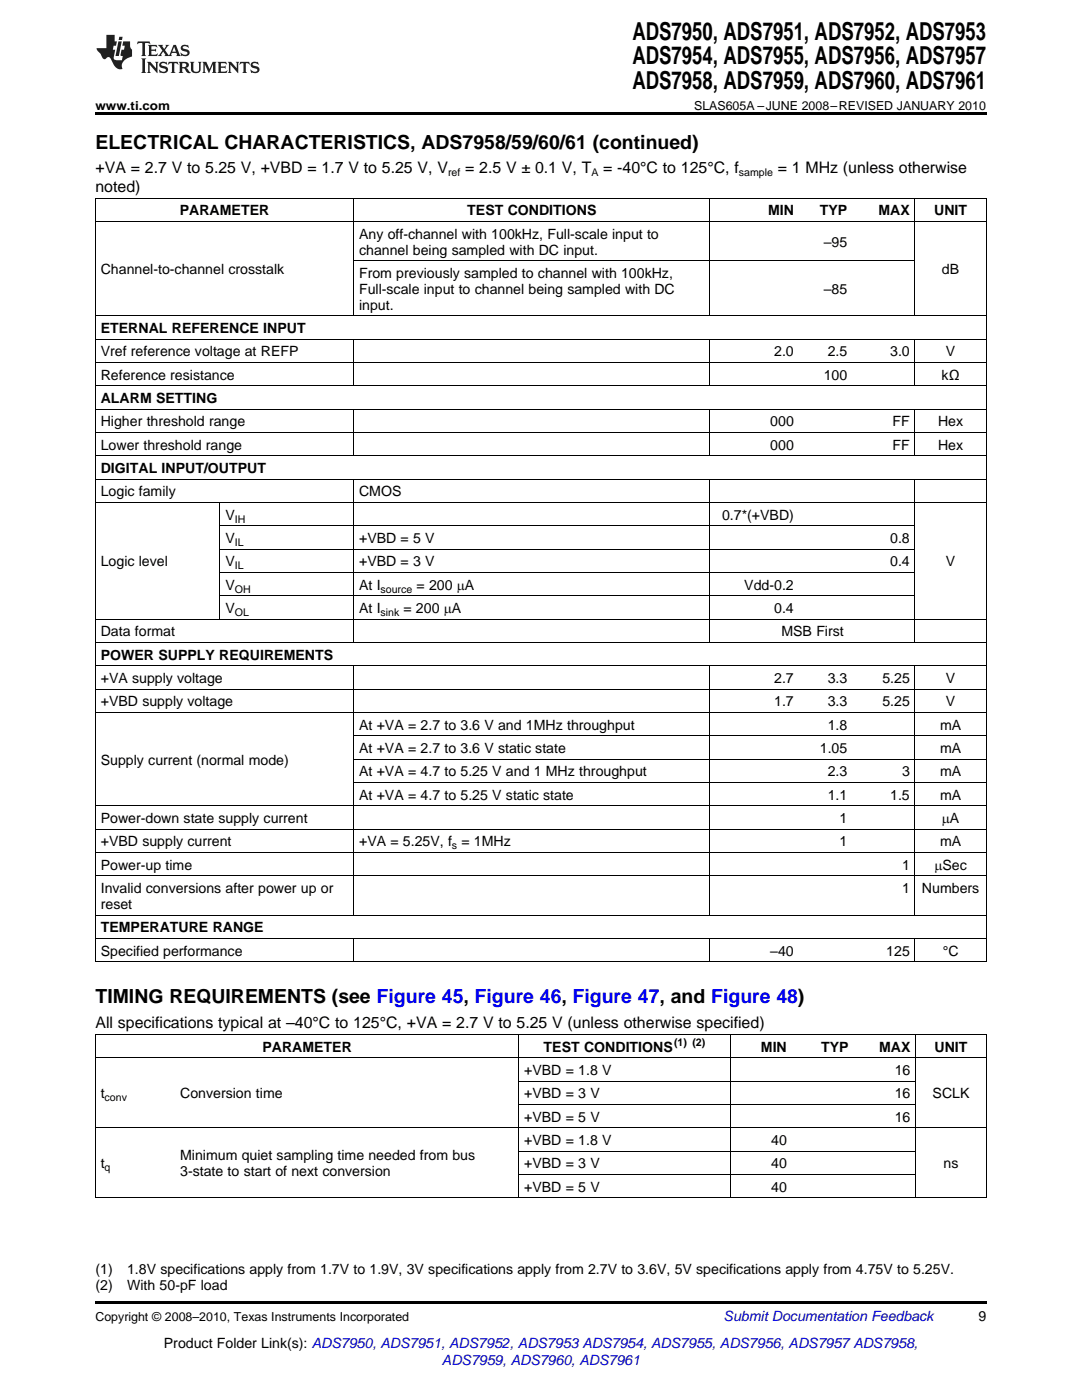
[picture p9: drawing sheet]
<svg xmlns="http://www.w3.org/2000/svg" width="216mm" height="279mm" viewBox="0 0 216 279" stroke-linecap="round" stroke-linejoin="round" font-family="sans-serif">
<defs><g id="words">
<g font-size="4.9">
<text x="126.2" y="7.9">ADS7950, ADS7951, ADS7952, ADS7953</text>
<text x="126.2" y="12.8">ADS7954, ADS7955, ADS7956, ADS7957</text>
<text x="126.2" y="17.8">ADS7958, ADS7959, ADS7960, ADS7961</text>
</g>
<g font-size="3.9">
<text x="19" y="29.7">ELECTRICAL CHARACTERISTICS, ADS7958/59/60/61 (continued)</text>
<text x="19" y="200.1">TIMING REQUIREMENTS (see Figure 45, Figure 46, Figure 47, and Figure 48)</text>
</g>
<g font-size="3.2">
<text x="19" y="34.4">+VA = 2.7 V to 5.25 V, +VBD = 1.7 V to 5.25 V, V</text>
<text x="92.8" y="34.4">= 2.5 V ± 0.1 V, T</text>
<text x="120.4" y="34.4">= -40°C to 125°C, f</text>
<text x="155.2" y="34.4">= 1 MHz (unless otherwise</text>
<text x="19" y="38.3">noted)</text>
<text x="19" y="205.2">All specifications typical at –40°C to 125°C, +VA = 2.7 V to 5.25 V (unless otherwise specified)</text>
</g>
<g font-size="2.8">
<text x="35.9" y="43">PARAMETER</text>
<text x="71.6" y="47.6">Any off-channel with 100kHz, Full-scale input to</text>
<text x="93.2" y="43">TEST CONDITIONS</text>
<text x="153.2" y="43">MIN</text>
<text x="163.6" y="43">TYP</text>
<text x="175.3" y="43">MAX</text>
<text x="186.4" y="43">UNIT</text>
<text x="71.6" y="50.8">channel being sampled with DC input.</text>
<text x="164.4" y="49.2">–95</text>
<text x="20.1" y="54.7">Channel-to-channel crosstalk</text>
<text x="71.6" y="55.5">From previously sampled to channel with 100kHz,</text>
<text x="71.6" y="58.6">Full-scale input to channel being sampled with DC</text>
<text x="164.4" y="58.6">–85</text>
<text x="188" y="54.7">dB</text>
<text x="71.6" y="61.8">input.</text>
<text x="20.1" y="66.5">ETERNAL REFERENCE INPUT</text>
<text x="20.1" y="71.1">Vref reference voltage at REFP</text>
<text x="154.5" y="71.1">2.0</text>
<text x="165.2" y="71.1">2.5</text>
<text x="177.6" y="71.1">3.0</text>
<text x="188.7" y="71.1">V</text>
<text x="20.1" y="75.8">Reference resistance</text>
<text x="164.4" y="75.8">100</text>
<text x="187.9" y="75.8">kΩ</text>
<text x="20.1" y="80.4">ALARM SETTING</text>
<text x="20.1" y="85.1">Higher threshold range</text>
<text x="20.1" y="89.7">Lower threshold range</text>
<text x="153.7" y="85.1">000</text>
<text x="153.7" y="89.7">000</text>
<text x="178.1" y="85.1">FF</text>
<text x="178.1" y="89.7">FF</text>
<text x="187.2" y="85.1">Hex</text>
<text x="187.2" y="89.7">Hex</text>
<text x="20.1" y="94.4">DIGITAL INPUT/OUTPUT</text>
<text x="20.1" y="99.1">Logic family</text>
<text x="71.6" y="99.1">CMOS</text>
<text x="45" y="103.7">V</text>
<text x="144.1" y="103.7">0.7*(+VBD)</text>
<text x="20.1" y="113">Logic level</text>
<text x="45" y="108.4">V</text>
<text x="45" y="113">V</text>
<text x="71.6" y="108.4">+VBD = 5 V</text>
<text x="71.6" y="113">+VBD = 3 V</text>
<text x="177.6" y="108.4">0.8</text>
<text x="177.6" y="113">0.4</text>
<text x="188.7" y="113">V</text>
<text x="45" y="117.7">V</text>
<text x="71.6" y="117.7">At I</text>
<text x="83.1" y="117.7">= 200 mA</text>
<text x="148.5" y="117.7">Vdd-0.2</text>
<text x="45" y="122.3">V</text>
<text x="71.6" y="122.3">At I</text>
<text x="80.5" y="122.3">= 200 mA</text>
<text x="154.5" y="122.3">0.4</text>
<text x="20.1" y="127">Data format</text>
<text x="20.1" y="131.7">POWER SUPPLY REQUIREMENTS</text>
<text x="155.9" y="127">MSB First</text>
<text x="20.1" y="136.3">+VA supply voltage</text>
<text x="154.5" y="136.3">2.7</text>
<text x="165.2" y="136.3">3.3</text>
<text x="176.1" y="136.3">5.25</text>
<text x="188.7" y="136.3">V</text>
<text x="20.1" y="141">+VBD supply voltage</text>
<text x="154.5" y="141">1.7</text>
<text x="165.2" y="141">3.3</text>
<text x="176.1" y="141">5.25</text>
<text x="188.7" y="141">V</text>
<text x="71.6" y="145.6">At +VA = 2.7 to 3.6 V and 1MHz throughput</text>
<text x="165.2" y="145.6">1.8</text>
<text x="187.6" y="145.6">mA</text>
<text x="20.1" y="152.6">Supply current (normal mode)</text>
<text x="71.6" y="150.3">At +VA = 2.7 to 3.6 V static state</text>
<text x="71.6" y="154.9">At +VA = 4.7 to 5.25 V and 1 MHz throughput</text>
<text x="163.6" y="150.3">1.05</text>
<text x="165.2" y="154.9">2.3</text>
<text x="180" y="154.9">3</text>
<text x="187.6" y="150.3">mA</text>
<text x="187.6" y="154.9">mA</text>
<text x="71.6" y="159.6">At +VA = 4.7 to 5.25 V static state</text>
<text x="165.2" y="159.6">1.1</text>
<text x="177.6" y="159.6">1.5</text>
<text x="187.6" y="159.6">mA</text>
<text x="20.1" y="164.3">Power-down state supply current</text>
<text x="167.5" y="164.3">1</text>
<text x="187.9" y="164.3">mA</text>
<text x="20.1" y="168.9">+VBD supply current</text>
<text x="20.1" y="173.6">Power-up time</text>
<text x="71.6" y="168.9">+VA = 5.25V, f = 1MHz</text>
<text x="167.5" y="168.9">1</text>
<text x="180" y="173.6">1</text>
<text x="186.4" y="173.6">mSec</text>
<text x="187.6" y="168.9">mA</text>
<text x="20.1" y="178.2">Invalid conversions after power up or</text>
<text x="180" y="178.2">1</text>
<text x="184" y="178.2">Numbers</text>
<text x="20.1" y="181.4">reset</text>
<text x="20.1" y="186.1">TEMPERATURE RANGE</text>
<text x="20.1" y="190.7">Specified performance</text>
<text x="153.7" y="190.7">–40</text>
<text x="176.8" y="190.7">125</text>
<text x="188.1" y="190.7">°C</text>
<text x="52.4" y="209.9">PARAMETER</text>
<text x="108.5" y="209.9">TEST CONDITIONS</text>
<text x="151.8" y="209.9">MIN</text>
<text x="163.9" y="209.9">TYP</text>
<text x="175.4" y="209.9">MAX</text>
<text x="186.5" y="209.9">UNIT</text>
<text x="104.6" y="214.6">+VBD = 1.8 V</text>
<text x="178.5" y="214.6">16</text>
<text x="20.1" y="219.2">t</text>
<text x="35.9" y="219.2">Conversion time</text>
<text x="104.6" y="219.2">+VBD = 3 V</text>
<text x="178.5" y="219.2">16</text>
<text x="186.1" y="219.2">SCLK</text>
<text x="104.6" y="223.9">+VBD = 5 V</text>
<text x="178.5" y="223.9">16</text>
<text x="20.1" y="233.2">t</text>
<text x="35.9" y="231.6">Minimum quiet sampling time needed from bus</text>
<text x="104.6" y="228.5">+VBD = 1.8 V</text>
<text x="104.6" y="233.2">+VBD = 3 V</text>
<text x="153.9" y="228.5">40</text>
<text x="153.9" y="233.2">40</text>
<text x="188.3" y="233.2">ns</text>
<text x="35.9" y="234.8">3-state to start of next conversion</text>
<text x="104.6" y="237.8">+VBD = 5 V</text>
<text x="153.9" y="237.8">40</text>
<text x="19" y="254.3">(1)</text>
<text x="19" y="257.5">(2)</text>
<text x="25.4" y="254.3">1.8V specifications apply from 1.7V to 1.9V, 3V specifications apply from 2.7V to 3.6V, 5V specifications apply from 4.75V to 5.25V.</text>
<text x="25.4" y="257.5">With 50-pF load</text>
<text x="195.3" y="263.6">9</text>
<text x="32.7" y="269">Product Folder Link(s): ADS7950, ADS7951, ADS7952, ADS7953 ADS7954, ADS7955, ADS7956, ADS7957 ADS7958,</text>
</g>
<g font-size="2.8" fill="#0000c8">
<text x="144.4" y="263.6">Submit Documentation Feedback</text>
<text x="88.2" y="272.5">ADS7959, ADS7960, ADS7961</text>
</g>
<g font-size="2.5">
<text x="19" y="21.9">www.ti.com</text>
<text x="138.5" y="21.9">SLAS605A –JUNE 2008–REVISED JANUARY 2010</text>
<text x="19" y="263.6">Copyright © 2008–2010, Texas Instruments Incorporated</text>
</g>
<g font-size="2.1">
<text x="89.4" y="35.1">ref</text>
<text x="118" y="35.1">A</text>
<text x="147.4" y="35.1">sample</text>
<text x="46.8" y="104.3">IH</text>
<text x="46.8" y="108.9">IL</text>
<text x="46.8" y="113.6">IL</text>
<text x="46.8" y="118.3">OH</text>
<text x="75.9" y="118.3">source</text>
<text x="46.8" y="122.9">OL</text>
<text x="75.9" y="122.9">sink</text>
<text x="90.2" y="169.5">s</text>
<text x="134.5" y="208.8">(1) (2)</text>
<text x="20.9" y="219.8">conv</text>
<text x="20.9" y="233.8">q</text>
</g>
</g></defs>
<g fill="#231f20">
<path d="M27.5 8.3l-.1 .5 .4-.2h.6v.1v2.1l-.2 .4h1l-.3-.4v-2.1l.1-.1h.5l.5 .2-.2-.5zM29.5 9l.2 .3v1.5l-.2 .4h1.8l.2-.6a1.04 1.04 0 0 1-1.3 .2v-.7h.6l.3 .2v-.6l-.3 .2h-.6v-.6l.8-.1 .4 .3-.2-.5zM31.5 9l.9 1.1-.9 1.1h.8l-.2-.2 .5-.7 .4 .7-.2 .2h1.5l-.1-.2 .1-.4h.9l.1 .4-.2 .2h1l-.3-.3-.7-1.9h-.5l-.9 2-.8-1 .9-1h-.8l.1 .3-.3 .5-.4-.6 .2-.2zM34.7 9.3l.4 1h-.7zM36.3 9.1a.63 .63 0 0 0-.2 .7 .63 .63 0 0 0 .6 .4l.6 .2 .1 .2a.75 .75 0 0 1-.7 .4 .75 .75 0 0 1-.6-.5l.1 .7 .1-.1a1.11 1.11 0 0 0 1.5-.6 1.13 1.13 0 0 0-1.2-.8l-.1-.4a1.04 1.04 0 0 1 1.2 .2l-.2-.5-.1 .1-.5-.2zM28.2 11.7l.2 .3v2.2l-.2 .4h1l-.3-.4v-2.2l.3-.3zM29.3 12.3l.3 .4v1.5l-.3 .4h.8l-.2-.4v-1.3l1.5 1.7v-1.9l.2-.4h-.7l.2 .4v.9l-1.1-1.3zM32 12.5a.62 .62 0 0 0-.2 .7 .62 .62 0 0 0 .6 .4l.6 .1 .1 .3a.76 .76 0 0 1-.7 .3 .76 .76 0 0 1-.6-.4l.1 .7 .1-.1a1.11 1.11 0 0 0 1.5-.6 1.13 1.13 0 0 0-1.2-.8l-.1-.4a1.04 1.04 0 0 1 1.2 .2l-.2-.6-.1 .1-.5-.1zM33.7 12.3l-.2 .7a.61 .61 0 0 1 .8-.4v1.6l-.2 .4h.9l-.2-.4v-1.6a.63 .63 0 0 1 .8 .4l-.2-.7zM35.6 12.3l.3 .4v1.5l-.3 .4h1l-.2-.2v-.8l.5 .2a.76 .76 0 0 0 1.2 .7l-1-1a.58 .58 0 0 0 .6-.5 .58 .58 0 0 0-.5-.6zM36.4 12.7l.1-.1a.45 .45 0 0 1 .5 .1 .45 .45 0 0 1 .1 .5l-.7 .2zM37.9 12.3l.2 .2a2.17 2.17 0 0 0 .3 1.9 .99 .99 0 0 0 1.6-.6v-1.1l.2-.4h-.7l.2 .2a1.92 1.92 0 0 1-.2 1.8 .6 .6 0 0 1-.9-.5v-1.1l.2-.4zM40.4 12.3l.2 .4v1.5l-.2 .4h.7l-.2-.4v-1.4l.8 1.8 .8-1.8v1.4l-.2 .4h.9l-.2-.4v-1.5l.2-.4h-.8l-.6 1.5-.6-1.5zM43.4 12.3l.2 .4v1.5l-.2 .4h1.8l.2-.6a1.04 1.04 0 0 1-1.3 .2v-.7h.5l.4 .2v-.6l-.4 .2h-.5v-.7h.8l.3 .3-.1-.6zM45.5 12.3l.2 .4v1.5l-.2 .4h.7l-.2-.4v-1.3l1.5 1.7v-1.9l.2-.4h-.7l.2 .4v.9l-1.1-1.3zM47.9 12.3l-.1 .7a.61 .61 0 0 1 .8-.4v1.6l-.3 .4h1l-.3-.4 .1-1.6a.63 .63 0 0 1 .7 .4l-.1-.7zM50.2 12.5a.62 .62 0 0 0-.2 .7 .62 .62 0 0 0 .6 .4l.6 .1 .2 .3a.76 .76 0 0 1-.8 .3 .76 .76 0 0 1-.6-.4l.1 .7 .2-.1a1.11 1.11 0 0 0 1.5-.6 1.13 1.13 0 0 0-1.3-.8l-.1-.4a1.04 1.04 0 0 1 1.2 .2l-.1-.6-.2 .1-.5-.1z"/>
<path d="M21.2 7v2.6h-1.9l.1 .4 .7 .9a.91 .91 0 0 0 1 .9 .56 .56 0 0 1 .5-.4 .56 .56 0 0 1 .5 .3l.4 .8a1.53 1.53 0 0 0 1.9 1.2 1.54 1.54 0 0 1 1-2.1l.9-.3v-1.4a1.52 1.52 0 0 1-.3-1.6h-1.4l-.2 .8h.5l-.2 .8h-.4l-.2 1v.2l.4 .1-.2 .8a1.93 1.93 0 0 1-1.6-.2l.3-1.9h-.5l.2-.8h.4l.2-.8h-.4v-1.3zM23.6 8.3l-.6 2.9h.7l.6-2.9zM23.8 7.3l-.1 .7h.6l.2-.7z"/>
</g>
<path d="M19 22.5h177.8v.5h-177.8zM19 259.7h177.8v.5h-177.8z" fill="#000"/>
<g fill="none" stroke="#000" stroke-width=".2">
<path d="M19 39.5h177.8M19.1 39.6v152.4M70.5 39.6v23.5M141.7 39.6v23.5M182.5 39.6v23.5M196.8 39.6v152.4M19 44.2h177.8M70.6 52h112M19 77h177.8M19 72.3h177.8M19 67.7h177.8M19 63h177.8"/>
<path d="M70.5 67.7v9.3M141.7 67.7v9.3M182.5 67.7v9.3M19 95.6h177.8M19 91h177.8M19 86.3h177.8M19 81.7h177.8M70.5 81.7v9.3M70.5 95.7v32.6M141.7 81.7v9.3M141.7 95.7v32.6M182.5 81.7v9.3"/>
<path d="M182.5 95.7v32.6M19 100.3h177.8M43.9 100.3v23.3M43.9 118.9h138.7M43.9 114.2h138.7M43.9 109.6h138.7M43.9 104.9h138.7M19 137.5h177.8M19 132.9h177.8M19 128.2h177.8M19 123.6h177.8M70.5 132.9v49.8"/>
<path d="M141.7 132.9v49.8M182.5 132.9v49.8M19 142.2h177.8M70.6 156.2h126.2M70.6 151.5h126.2M70.6 146.8h126.2M19 174.8h177.8M19 170.1h177.8M19 165.5h177.8M19 160.8h177.8M19 191.9h177.8M19 187.3h177.8"/>
<path d="M19 182.6h177.8M70.5 187.3v4.7M141.7 187.3v4.7M182.5 187.3v4.7M19 211.1h177.8M19 206.5h177.8M19.1 206.5v32.6M103.5 206.5v32.6M103.5 215.8h79.2M145.7 206.5v32.6M182.7 206.5v32.6M196.8 206.5v32.6"/>
<path d="M19 239.1h177.8M19 225.1h177.8M103.5 234.4h79.2M103.5 229.7h79.2M103.5 220.4h79.2"/>
</g>
<use href="#words"/>
</svg>
